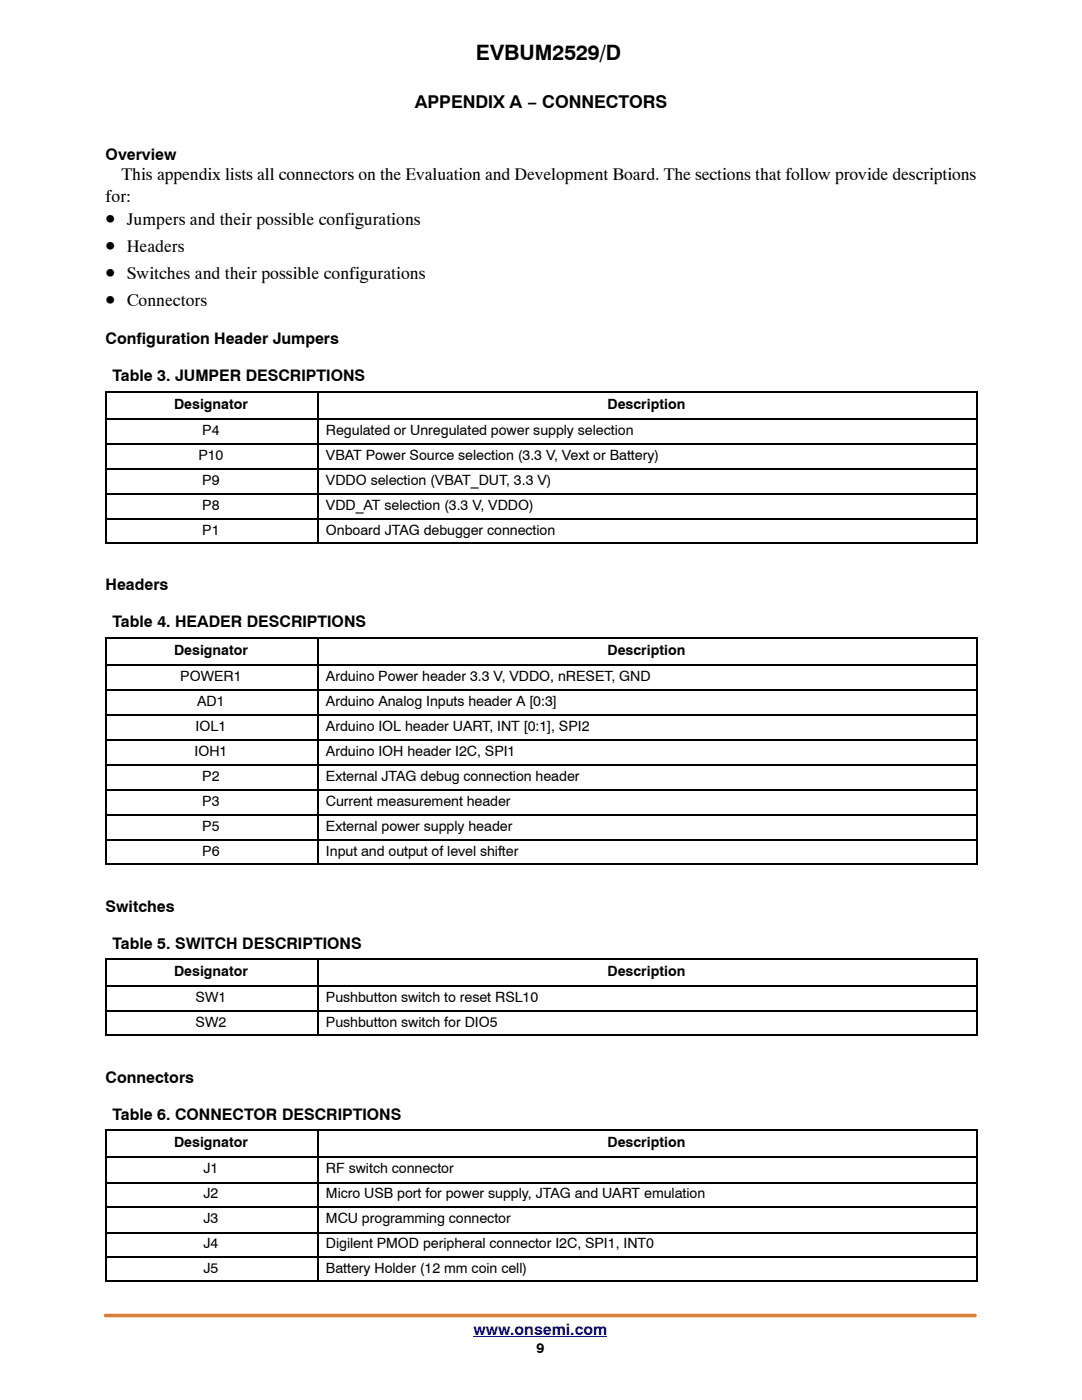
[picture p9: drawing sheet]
<svg xmlns="http://www.w3.org/2000/svg" width="216mm" height="279mm" viewBox="0 0 216 279" stroke-linecap="round" stroke-linejoin="round" font-family="sans-serif">
<defs><g id="words">
<g font-size="4.2">
<text x="95" y="12">EVBUM2529/D</text>
<text x="21.1" y="45">•</text>
<text x="21.1" y="50.3">•</text>
<text x="21.1" y="55.7">•</text>
<text x="21.1" y="61">•</text>
</g>
<g font-size="3.5">
<text x="82.8" y="21.6">APPENDIX A − CONNECTORS</text>
<text x="21.1" y="40.2">for:</text>
<text x="24.2" y="36">This appendix lists all connectors on the Evaluation and Development Board. The sections that follow provide descriptions</text>
<text x="25.3" y="45">Jumpers and their possible configurations</text>
<text x="25.3" y="50.3">Headers</text>
<text x="25.3" y="55.7">Switches and their possible configurations</text>
<text x="25.3" y="61">Connectors</text>
</g>
<g font-size="3.2">
<text x="21.1" y="31.9">Overview</text>
<text x="21.1" y="68.7">Configuration Header Jumpers</text>
<text x="22.4" y="76.1">Table 3. JUMPER DESCRIPTIONS</text>
<text x="21.1" y="117.8">Headers</text>
<text x="22.4" y="125.2">Table 4. HEADER DESCRIPTIONS</text>
<text x="21.1" y="181.9">Switches</text>
<text x="22.4" y="189.3">Table 5. SWITCH DESCRIPTIONS</text>
<text x="21.1" y="216.1">Connectors</text>
<text x="22.4" y="223.5">Table 6. CONNECTOR DESCRIPTIONS</text>
</g>
<text font-size="3.2" fill="#00f" x="94.5" y="266.4">www.onsemi.com</text>
<g font-size="2.8">
<text x="34.7" y="81.6">Designator</text>
<text x="121.2" y="81.6">Description</text>
<text x="40.4" y="86.8">P4</text>
<text x="65" y="86.8">Regulated or Unregulated power supply selection</text>
<text x="39.6" y="91.8">P10</text>
<text x="65" y="91.8">VBAT Power Source selection (3.3 V, Vext or Battery)</text>
<text x="40.4" y="96.8">P9</text>
<text x="40.4" y="101.8">P8</text>
<text x="65" y="96.8">VDDO selection (VBAT_DUT, 3.3 V)</text>
<text x="65" y="101.8">VDD_AT selection (3.3 V, VDDO)</text>
<text x="40.4" y="106.8">P1</text>
<text x="65" y="106.8">Onboard JTAG debugger connection</text>
<text x="34.7" y="130.7">Designator</text>
<text x="121.2" y="130.7">Description</text>
<text x="36" y="135.9">POWER1</text>
<text x="65" y="135.9">Arduino Power header 3.3 V, VDDO, nRESET, GND</text>
<text x="39.3" y="140.9">AD1</text>
<text x="65" y="140.9">Arduino Analog Inputs header A [0:3]</text>
<text x="39" y="145.9">IOL1</text>
<text x="65" y="145.9">Arduino IOL header UART, INT [0:1], SPI2</text>
<text x="38.8" y="150.9">IOH1</text>
<text x="40.4" y="155.9">P2</text>
<text x="65" y="150.9">Arduino IOH header I2C, SPI1</text>
<text x="65" y="155.9">External JTAG debug connection header</text>
<text x="40.4" y="160.9">P3</text>
<text x="65" y="160.9">Current measurement header</text>
<text x="40.4" y="165.9">P5</text>
<text x="65" y="165.9">External power supply header</text>
<text x="40.4" y="170.9">P6</text>
<text x="65" y="170.9">Input and output of level shifter</text>
<text x="34.7" y="194.8">Designator</text>
<text x="121.2" y="194.8">Description</text>
<text x="39" y="200">SW1</text>
<text x="65" y="200">Pushbutton switch to reset RSL10</text>
<text x="39" y="205">SW2</text>
<text x="65" y="205">Pushbutton switch for DIO5</text>
<text x="34.7" y="229">Designator</text>
<text x="121.2" y="229">Description</text>
<text x="40.6" y="234.2">J1</text>
<text x="40.6" y="239.2">J2</text>
<text x="65" y="234.2">RF switch connector</text>
<text x="65" y="239.2">Micro USB port for power supply, JTAG and UART emulation</text>
<text x="40.6" y="244.1">J3</text>
<text x="65" y="244.1">MCU programming connector</text>
<text x="40.6" y="249.1">J4</text>
<text x="65" y="249.1">Digilent PMOD peripheral connector I2C, SPI1, INT0</text>
<text x="40.6" y="254.1">J5</text>
<text x="65" y="254.1">Battery Holder (12 mm coin cell)</text>
<text x="107" y="270">9</text>
</g>
</g></defs>
<path d="M21.1 262.5h173.5" fill="none" stroke="#d98038" stroke-width=".72"/>
<path d="M94.5 266.7h26.7" fill="none" stroke="#00f" stroke-width=".2"/>
<g fill="none" stroke="#000" stroke-width=".32">
<path d="M21.1 78.2h174M21.2 78.1v30.3M63.4 78.1v30.3M195 78.1v30.3M21.1 83.6h174M21.1 88.6h174M21.1 93.6h174M21.1 98.6h174M21.1 103.6h174M21.1 108.3h174M21.1 127.4h174M21.1 132.8h174"/>
<path d="M21.1 137.8h174M21.2 127.2v45.3M63.4 127.2v45.3M195 127.2v45.3M21.1 142.7h174M21.1 147.7h174M21.1 152.7h174M21.1 157.7h174M21.1 162.7h174M21.1 167.7h174M21.1 172.4h174M21.1 191.5h174"/>
<path d="M21.1 196.9h174M21.2 191.3v15.4M63.4 191.3v15.4M195 191.3v15.4M21.1 201.8h174M21.1 206.5h174M21.1 225.6h174M21.1 231h174M21.1 236h174M21.2 225.4v30.4M63.4 225.4v30.4M195 225.4v30.4"/>
<path d="M21.1 241h174M21.1 246h174M21.1 251h174M21.1 255.6h174"/>
</g>
<use href="#words"/>
</svg>
